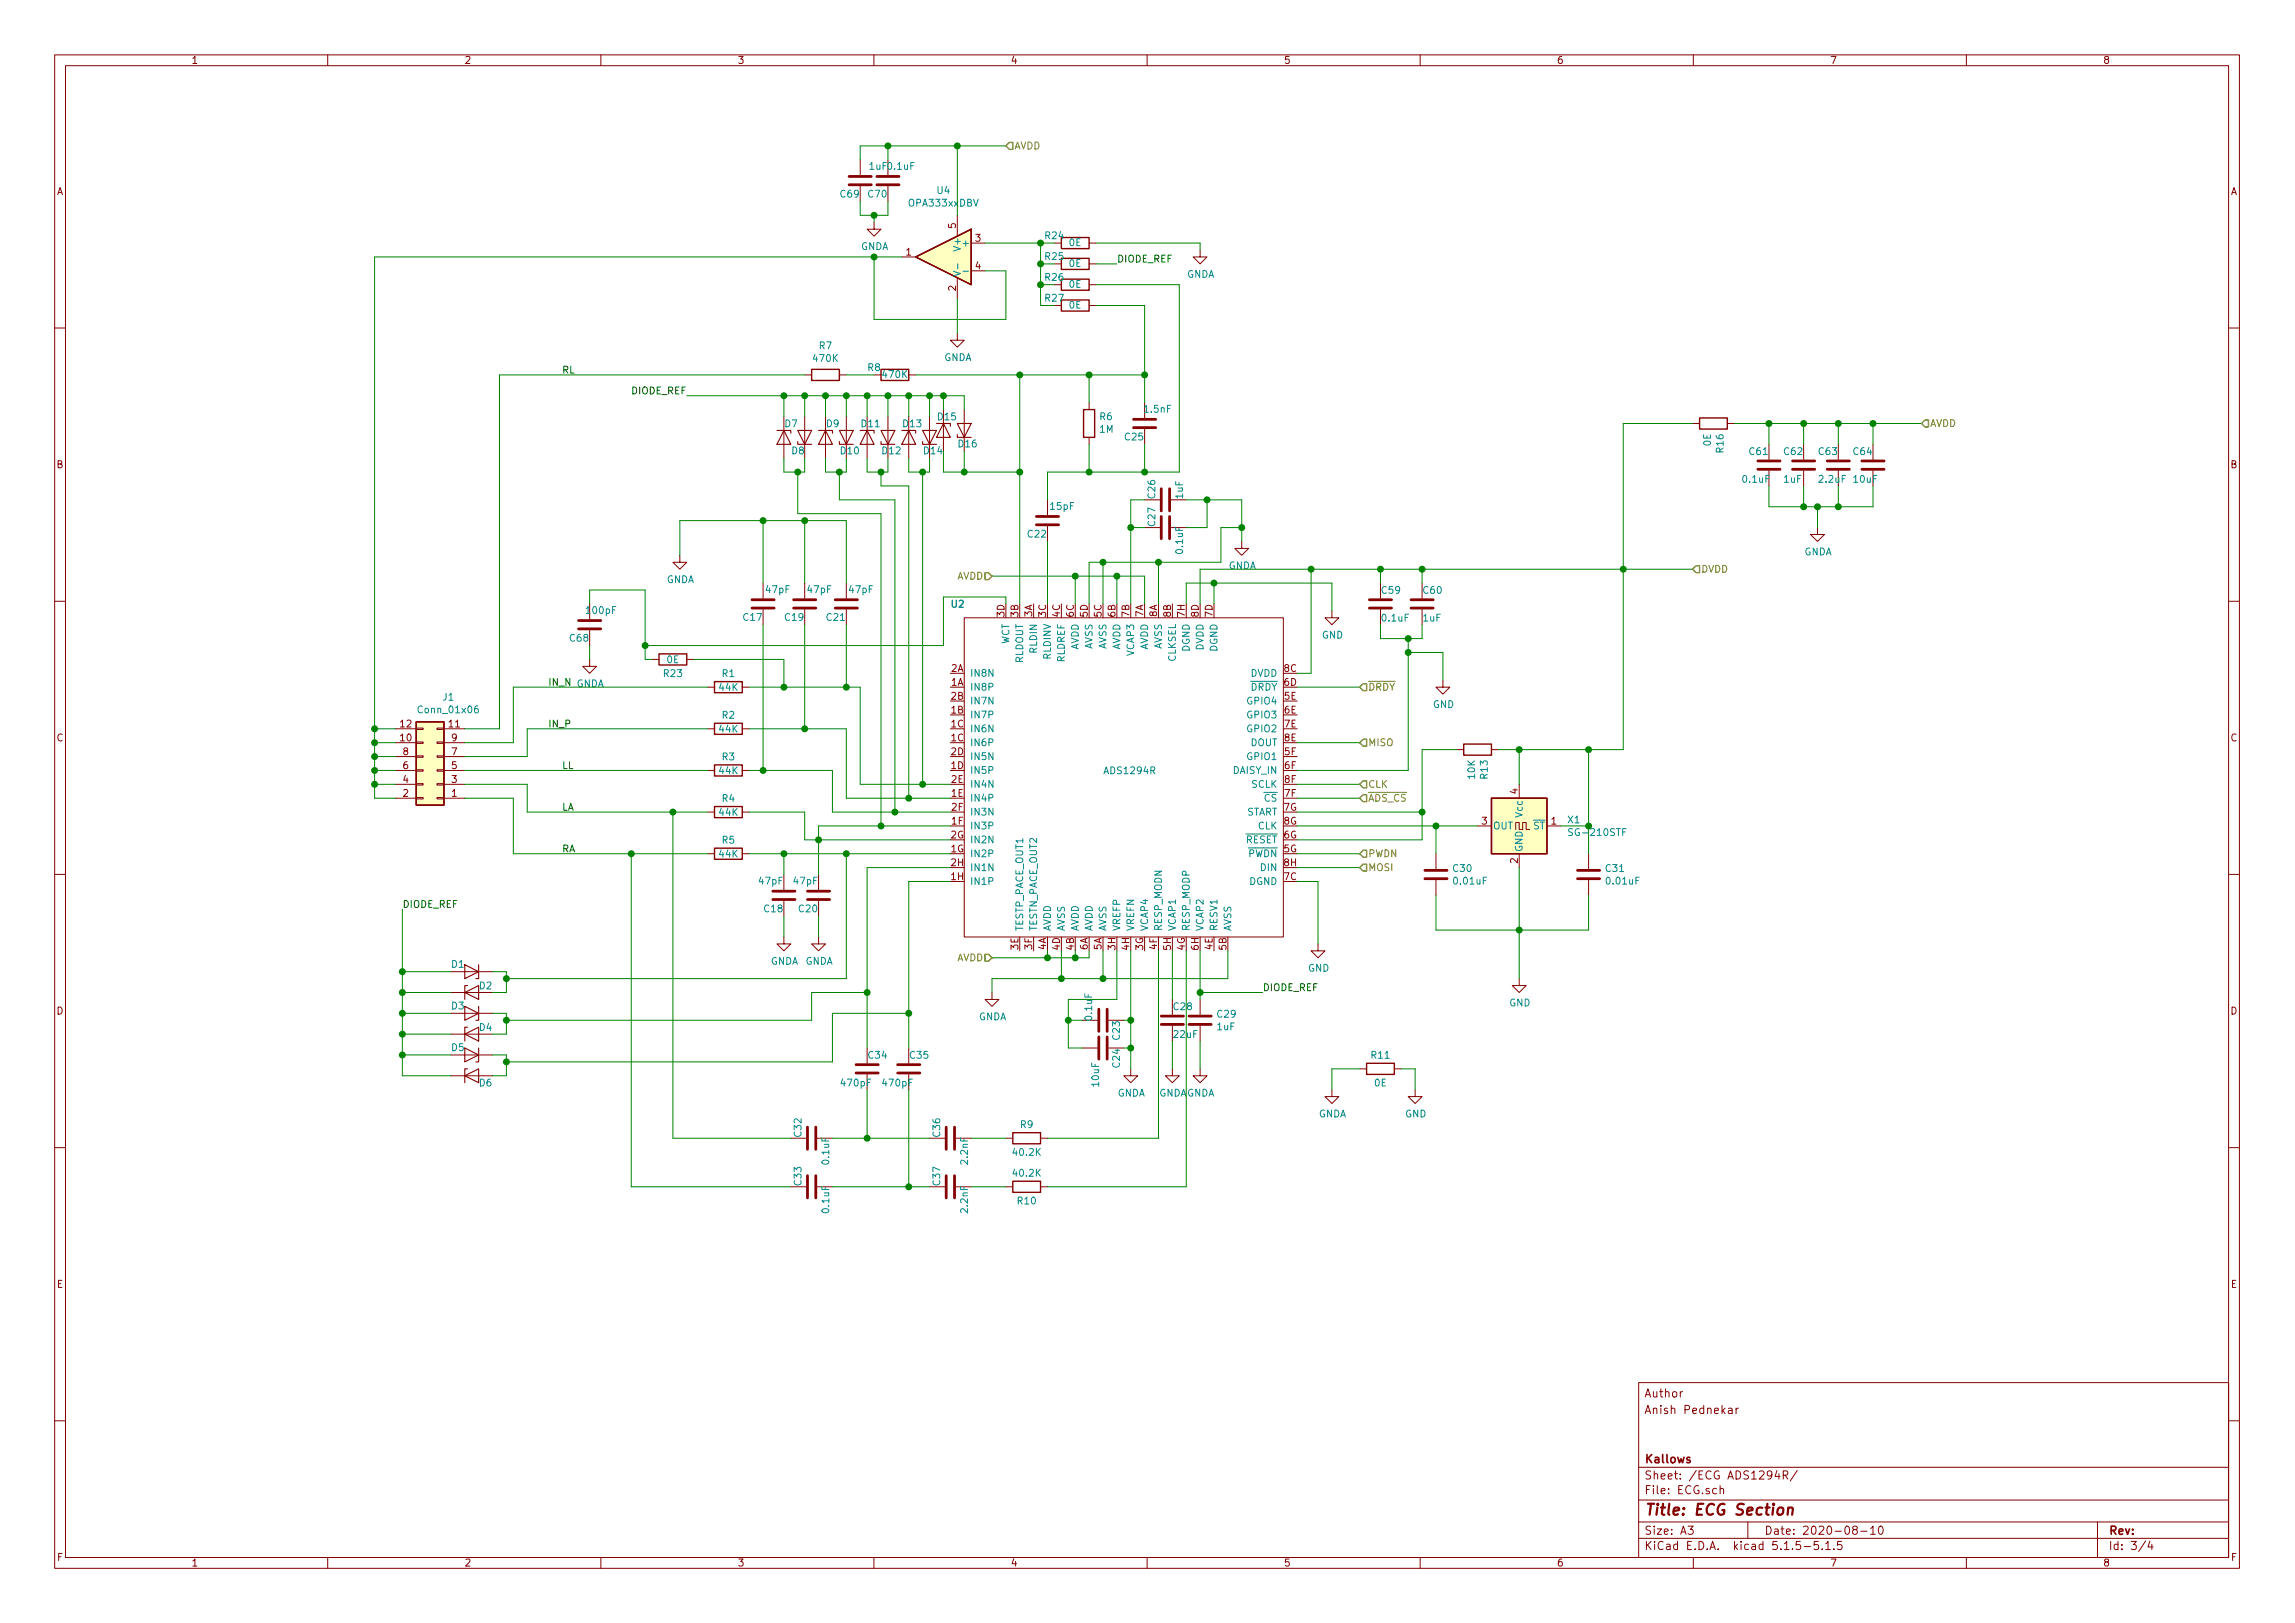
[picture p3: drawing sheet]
<svg xmlns="http://www.w3.org/2000/svg" width="420mm" height="297mm" viewBox="0 0 420 297" stroke-linecap="round" stroke-linejoin="round" font-family="sans-serif">
<defs><g id="words">
<text font-size="2.8" fill="#840000" x="301" y="277.3">Title: ECG Section</text>
<g font-size="2.1" fill="#840000">
<text x="301" y="255.8">Author</text>
<text x="301" y="258.8">Anish Pednekar</text>
<text x="301" y="267.8">Kallows</text>
<text x="301" y="273.5">File: ECG.sch</text>
<text x="301" y="270.8">Sheet: /ECG ADS1294R/</text>
<text x="301" y="280.9">Size: A3</text>
<text x="323" y="280.9">Date: 2020-08-10</text>
<text x="386" y="280.9">Rev:</text>
<text x="301" y="283.7">KiCad E.D.A. kicad 5.1.5-5.1.5</text>
<text x="386" y="283.7">Id: 3/4</text>
</g>
<g font-size="1.8" fill="#840000">
<text x="35" y="11.7">1</text>
<text x="85" y="11.7">2</text>
<text x="135" y="11.7">3</text>
<text x="185" y="11.7">4</text>
<text x="235" y="11.7">5</text>
<text x="285" y="11.7">6</text>
<text x="335" y="11.7">7</text>
<text x="385" y="11.7">8</text>
<text x="10.4" y="35.7">A</text>
<text x="408.4" y="35.7">A</text>
<text x="175" y="41.8" transform="rotate(-90 175 41.8)">5</text>
<text x="165.9" y="46.8">1</text>
<text x="178.6" y="44.2">3</text>
<text x="175" y="53.2" transform="rotate(-90 175 53.2)">2</text>
<text x="178.6" y="49.3">4</text>
<text x="10.4" y="85.7">B</text>
<text x="408.4" y="85.7">B</text>
<text x="183.9" y="112.9" transform="rotate(-90 183.9 112.9)">3D</text>
<text x="186.4" y="112.9" transform="rotate(-90 186.4 112.9)">3B</text>
<text x="189" y="112.9" transform="rotate(-90 189 112.9)">3A</text>
<text x="191.5" y="112.9" transform="rotate(-90 191.5 112.9)">3C</text>
<text x="194.1" y="112.9" transform="rotate(-90 194.1 112.9)">4C</text>
<text x="196.6" y="112.9" transform="rotate(-90 196.6 112.9)">6C</text>
<text x="199.1" y="112.9" transform="rotate(-90 199.1 112.9)">5D</text>
<text x="201.7" y="112.9" transform="rotate(-90 201.7 112.9)">5C</text>
<text x="204.2" y="112.9" transform="rotate(-90 204.2 112.9)">6B</text>
<text x="206.8" y="112.9" transform="rotate(-90 206.8 112.9)">7B</text>
<text x="209.3" y="112.9" transform="rotate(-90 209.3 112.9)">7A</text>
<text x="211.8" y="112.9" transform="rotate(-90 211.8 112.9)">8A</text>
<text x="214.4" y="112.9" transform="rotate(-90 214.4 112.9)">8B</text>
<text x="216.9" y="112.9" transform="rotate(-90 216.9 112.9)">7H</text>
<text x="219.5" y="112.9" transform="rotate(-90 219.5 112.9)">8D</text>
<text x="222" y="112.9" transform="rotate(-90 222 112.9)">7D</text>
<text x="174.1" y="125.5">1A</text>
<text x="174.1" y="123">2A</text>
<text x="235.1" y="125.5">6D</text>
<text x="235.1" y="123">8C</text>
<text x="174.1" y="130.6">1B</text>
<text x="174.1" y="128.1">2B</text>
<text x="235.2" y="128.1">5E</text>
<text x="235.2" y="130.6">6E</text>
<text x="10.4" y="135.7">C</text>
<text x="73.3" y="135.7">10</text>
<text x="73.3" y="133.1">12</text>
<text x="82.2" y="133.1">11</text>
<text x="82.7" y="135.7">9</text>
<text x="174.1" y="133.1">1C</text>
<text x="174.1" y="135.7">1C</text>
<text x="235.2" y="133.1">7E</text>
<text x="235.2" y="135.7">8E</text>
<text x="408.4" y="135.7">C</text>
<text x="73.8" y="143.3">4</text>
<text x="73.8" y="140.8">6</text>
<text x="73.8" y="138.2">8</text>
<text x="82.7" y="143.3">3</text>
<text x="82.7" y="140.8">5</text>
<text x="82.7" y="138.2">7</text>
<text x="174.1" y="140.8">1D</text>
<text x="174.1" y="138.2">2D</text>
<text x="174.2" y="143.3">2E</text>
<text x="235.2" y="138.2">5F</text>
<text x="235.2" y="140.8">6F</text>
<text x="235.2" y="143.3">8F</text>
<text x="73.8" y="145.8">2</text>
<text x="82.7" y="145.8">1</text>
<text x="174.2" y="145.8">1E</text>
<text x="174.2" y="148.4">2F</text>
<text x="235.1" y="148.4">7G</text>
<text x="235.2" y="145.8">7F</text>
<text x="277.9" y="145.3" transform="rotate(-90 277.9 145.3)">4</text>
<text x="174.1" y="156">1G</text>
<text x="174.1" y="153.5">2G</text>
<text x="174.2" y="150.9">1F</text>
<text x="235.1" y="156">5G</text>
<text x="235.1" y="153.5">6G</text>
<text x="235.1" y="150.9">8G</text>
<text x="271.3" y="150.9">3</text>
<text x="284" y="150.9">1</text>
<text x="174.1" y="161.1">1H</text>
<text x="174.1" y="158.5">2H</text>
<text x="235.1" y="161.1">7C</text>
<text x="235.1" y="158.5">8H</text>
<text x="277.9" y="158" transform="rotate(-90 277.9 158)">2</text>
<text x="186.4" y="173.8" transform="rotate(-90 186.4 173.8)">3E</text>
<text x="189" y="173.8" transform="rotate(-90 189 173.8)">3F</text>
<text x="191.5" y="173.9" transform="rotate(-90 191.5 173.9)">4A</text>
<text x="194.1" y="173.9" transform="rotate(-90 194.1 173.9)">4D</text>
<text x="196.6" y="173.9" transform="rotate(-90 196.6 173.9)">4B</text>
<text x="199.1" y="173.9" transform="rotate(-90 199.1 173.9)">6A</text>
<text x="201.7" y="173.9" transform="rotate(-90 201.7 173.9)">5A</text>
<text x="204.2" y="173.9" transform="rotate(-90 204.2 173.9)">3H</text>
<text x="206.8" y="173.9" transform="rotate(-90 206.8 173.9)">4H</text>
<text x="209.3" y="173.9" transform="rotate(-90 209.3 173.9)">3G</text>
<text x="211.8" y="173.8" transform="rotate(-90 211.8 173.8)">4F</text>
<text x="214.4" y="173.9" transform="rotate(-90 214.4 173.9)">5H</text>
<text x="216.9" y="173.9" transform="rotate(-90 216.9 173.9)">4G</text>
<text x="219.5" y="173.9" transform="rotate(-90 219.5 173.9)">6H</text>
<text x="222" y="173.8" transform="rotate(-90 222 173.8)">4E</text>
<text x="224.5" y="173.9" transform="rotate(-90 224.5 173.9)">5B</text>
<text x="10.4" y="185.7">D</text>
<text x="408.4" y="185.7">D</text>
<text x="10.4" y="235.7">E</text>
<text x="408.4" y="235.7">E</text>
<text x="10.5" y="285.7">F</text>
<text x="35" y="286.7">1</text>
<text x="85" y="286.7">2</text>
<text x="135" y="286.7">3</text>
<text x="185" y="286.7">4</text>
<text x="235" y="286.7">5</text>
<text x="285" y="286.7">6</text>
<text x="335" y="286.7">7</text>
<text x="385" y="286.7">8</text>
<text x="408.5" y="285.7">F</text>
</g>
<g font-size="1.8" fill="#848400">
<text x="185.7" y="27.3">AVDD</text>
<text x="353.3" y="78.1">AVDD</text>
<text x="175.1" y="106.1">AVDD</text>
<text x="311.4" y="104.8">DVDD</text>
<text x="250.4" y="126.4">DRDY</text>
<text x="250.4" y="136.6">MISO</text>
<text x="250.4" y="144.2">CLK</text>
<text x="250.4" y="146.7">ADS_CS</text>
<text x="250.4" y="156.9">PWDN</text>
<text x="250.4" y="159.4">MOSI</text>
<text x="175.1" y="175.9">AVDD</text>
</g>
<g font-size="1.8" fill="#008484">
<text x="159.2" y="31.1">1uF</text>
<text x="162.6" y="31.1">0.1uF</text>
<text x="171.6" y="35.5">U4</text>
<text x="153.9" y="36.2">C69</text>
<text x="159" y="36.2">C70</text>
<text x="166.5" y="37.8">OPA333xxDBV</text>
<text x="157.6" y="45.8">GNDA</text>
<text x="175.9" y="45.6" transform="rotate(-90 175.9 45.6)">V+</text>
<text x="176.6" y="45.1">+</text>
<text x="191.4" y="47.6">R25</text>
<text x="191.4" y="43.8">R24</text>
<text x="195.8" y="45">0E</text>
<text x="191.4" y="51.4">R26</text>
<text x="195.8" y="48.9">0E</text>
<text x="195.8" y="52.7">0E</text>
<text x="217.2" y="50.8">GNDA</text>
<text x="191.4" y="55.2">R27</text>
<text x="195.8" y="56.5">0E</text>
<text x="150" y="63.9">R7</text>
<text x="149" y="66.2">470K</text>
<text x="158.9" y="67.9">R8</text>
<text x="161.7" y="69.2">470K</text>
<text x="172.8" y="66.1">GNDA</text>
<text x="171.7" y="76.9">D15</text>
<text x="201.4" y="76.9">R6</text>
<text x="209.6" y="75.5">1.5nF</text>
<text x="143.7" y="78.2">D7</text>
<text x="145" y="83.1">D8</text>
<text x="151.3" y="78.2">D9</text>
<text x="153.9" y="83.1">D10</text>
<text x="157.8" y="78.2">D11</text>
<text x="161.6" y="83.1">D12</text>
<text x="165.4" y="78.2">D13</text>
<text x="169.2" y="83.1">D14</text>
<text x="175.5" y="81.9">D16</text>
<text x="201.3" y="79.2">1M</text>
<text x="206" y="80.6">C25</text>
<text x="313.2" y="81.6" transform="rotate(-90 313.2 81.6)">0E</text>
<text x="315.5" y="82.8" transform="rotate(-90 315.5 82.8)">R16</text>
<text x="320.3" y="83.3">C61</text>
<text x="326.7" y="83.3">C62</text>
<text x="333" y="83.3">C63</text>
<text x="339.4" y="83.3">C64</text>
<text x="319.2" y="88.4">0.1uF</text>
<text x="326.6" y="88.4">1uF</text>
<text x="333.1" y="88.4">2.2uF</text>
<text x="339.4" y="88.4">10uF</text>
<text x="192.4" y="93.3">15pF</text>
<text x="211.5" y="91.2" transform="rotate(-90 211.5 91.2)">C26</text>
<text x="216.6" y="91.2" transform="rotate(-90 216.6 91.2)">1uF</text>
<text x="188.2" y="98.4">C22</text>
<text x="211.5" y="96.3" transform="rotate(-90 211.5 96.3)">C27</text>
<text x="216.6" y="101.2" transform="rotate(-90 216.6 101.2)">0.1uF</text>
<text x="330.3" y="101.6">GNDA</text>
<text x="122" y="106.7">GNDA</text>
<text x="224.9" y="104.2">GNDA</text>
<text x="107.5" y="112.4">100pF</text>
<text x="136.1" y="113.6">C17</text>
<text x="140.3" y="108.5">47pF</text>
<text x="143.8" y="113.6">C19</text>
<text x="147.9" y="108.5">47pF</text>
<text x="151.4" y="113.6">C21</text>
<text x="155.5" y="108.5">47pF</text>
<text x="174.2" y="111.2">U2</text>
<text x="253" y="108.7">C59</text>
<text x="253.1" y="113.8">0.1uF</text>
<text x="260.6" y="113.8">1uF</text>
<text x="260.6" y="108.7">C60</text>
<text x="104.4" y="117.4">C68</text>
<text x="184.8" y="118.1" transform="rotate(-90 184.8 118.1)">WCT</text>
<text x="189.9" y="119.5" transform="rotate(-90 189.9 119.5)">RLDIN</text>
<text x="197.5" y="119.1" transform="rotate(-90 197.5 119.1)">AVDD</text>
<text x="200" y="118.9" transform="rotate(-90 200 118.9)">AVSS</text>
<text x="202.6" y="118.9" transform="rotate(-90 202.6 118.9)">AVSS</text>
<text x="205.1" y="119.1" transform="rotate(-90 205.1 119.1)">AVDD</text>
<text x="207.6" y="120" transform="rotate(-90 207.6 120)">VCAP3</text>
<text x="210.2" y="119.1" transform="rotate(-90 210.2 119.1)">AVDD</text>
<text x="212.7" y="118.9" transform="rotate(-90 212.7 118.9)">AVSS</text>
<text x="217.8" y="119.3" transform="rotate(-90 217.8 119.3)">DGND</text>
<text x="220.3" y="119.1" transform="rotate(-90 220.3 119.1)">DVDD</text>
<text x="222.9" y="119.3" transform="rotate(-90 222.9 119.3)">DGND</text>
<text x="242" y="116.9">GND</text>
<text x="121.6" y="123.9">R23</text>
<text x="122.1" y="121.4">0E</text>
<text x="132.2" y="123.9">R1</text>
<text x="177.5" y="123.9">IN8N</text>
<text x="187.3" y="121.4" transform="rotate(-90 187.3 121.4)">RLDOUT</text>
<text x="192.4" y="120.7" transform="rotate(-90 192.4 120.7)">RLDINV</text>
<text x="194.9" y="121.2" transform="rotate(-90 194.9 121.2)">RLDREF</text>
<text x="215.3" y="121.2" transform="rotate(-90 215.3 121.2)">CLKSEL</text>
<text x="228.9" y="123.9">DVDD</text>
<text x="76.9" y="130.5">Conn_01x06</text>
<text x="81.1" y="128.2">J1</text>
<text x="131.7" y="126.5">44K</text>
<text x="132.2" y="131.5">R2</text>
<text x="177.5" y="126.4">IN8P</text>
<text x="177.5" y="131.5">IN7P</text>
<text x="177.5" y="128.9">IN7N</text>
<text x="228.5" y="128.9">GPIO4</text>
<text x="228.5" y="131.5">GPIO3</text>
<text x="228.9" y="126.4">DRDY</text>
<text x="262.3" y="129.6">GND</text>
<text x="131.7" y="134.1">44K</text>
<text x="177.5" y="134">IN6N</text>
<text x="177.5" y="136.6">IN6P</text>
<text x="228.5" y="134">GPIO2</text>
<text x="228.9" y="136.6">DOUT</text>
<text x="131.7" y="141.7">44K</text>
<text x="132.2" y="139.2">R3</text>
<text x="177.5" y="141.6">IN5P</text>
<text x="177.5" y="139.1">IN5N</text>
<text x="202.4" y="141.7">ADS1294R</text>
<text x="225.8" y="141.6">DAISY_IN</text>
<text x="228.5" y="139.1">GPIO1</text>
<text x="270.1" y="142.5" transform="rotate(-90 270.1 142.5)">10K</text>
<text x="272.4" y="142.5" transform="rotate(-90 272.4 142.5)">R13</text>
<text x="131.7" y="149.3">44K</text>
<text x="132.2" y="146.8">R4</text>
<text x="177.5" y="146.7">IN4P</text>
<text x="177.5" y="144.2">IN4N</text>
<text x="177.5" y="149.3">IN3N</text>
<text x="228" y="149.3">START</text>
<text x="229.1" y="144.2">SCLK</text>
<text x="231.5" y="146.7">CS</text>
<text x="278.8" y="149.5" transform="rotate(-90 278.8 149.5)">Vcc</text>
<text x="132.2" y="154.4">R5</text>
<text x="177.5" y="151.8">IN3P</text>
<text x="177.5" y="154.3">IN2N</text>
<text x="228" y="154.3">RESET</text>
<text x="230.3" y="151.8">CLK</text>
<text x="273.3" y="151.8">OUT</text>
<text x="278.8" y="156" transform="rotate(-90 278.8 156)">GND</text>
<text x="280.7" y="151.8">ST</text>
<text x="287.1" y="150.7">X1</text>
<text x="287.7" y="153">SG-210STF</text>
<text x="131.7" y="156.9">44K</text>
<text x="139" y="161.9">47pF</text>
<text x="145.4" y="161.9">47pF</text>
<text x="177.5" y="156.9">IN2P</text>
<text x="177.5" y="162">IN1P</text>
<text x="177.5" y="159.4">IN1N</text>
<text x="228.5" y="156.9">PWDN</text>
<text x="228.7" y="162">DGND</text>
<text x="230.9" y="159.4">DIN</text>
<text x="266.1" y="159.6">C30</text>
<text x="266.3" y="161.9">0.01uF</text>
<text x="294" y="159.6">C31</text>
<text x="294.3" y="161.9">0.01uF</text>
<text x="140" y="167">C18</text>
<text x="146.3" y="167">C20</text>
<text x="187.3" y="170.5" transform="rotate(-90 187.3 170.5)">TESTP_PACE_OUT1</text>
<text x="189.9" y="170.5" transform="rotate(-90 189.9 170.5)">TESTN_PACE_OUT2</text>
<text x="192.4" y="170.5" transform="rotate(-90 192.4 170.5)">AVDD</text>
<text x="194.9" y="170.5" transform="rotate(-90 194.9 170.5)">AVSS</text>
<text x="197.5" y="170.5" transform="rotate(-90 197.5 170.5)">AVDD</text>
<text x="200" y="170.5" transform="rotate(-90 200 170.5)">AVDD</text>
<text x="202.6" y="170.5" transform="rotate(-90 202.6 170.5)">AVSS</text>
<text x="205.1" y="170.5" transform="rotate(-90 205.1 170.5)">VREFP</text>
<text x="207.6" y="170.5" transform="rotate(-90 207.6 170.5)">VREFN</text>
<text x="210.2" y="170.5" transform="rotate(-90 210.2 170.5)">VCAP4</text>
<text x="212.7" y="170.5" transform="rotate(-90 212.7 170.5)">RESP_MODN</text>
<text x="215.3" y="170.5" transform="rotate(-90 215.3 170.5)">VCAP1</text>
<text x="217.8" y="170.5" transform="rotate(-90 217.8 170.5)">RESP_MODP</text>
<text x="220.3" y="170.5" transform="rotate(-90 220.3 170.5)">VCAP2</text>
<text x="222.9" y="170.5" transform="rotate(-90 222.9 170.5)">RESV1</text>
<text x="225.4" y="170.5" transform="rotate(-90 225.4 170.5)">AVSS</text>
<text x="82.7" y="177.1">D1</text>
<text x="141" y="176.6">GNDA</text>
<text x="147.4" y="176.6">GNDA</text>
<text x="239.5" y="177.8">GND</text>
<text x="82.7" y="184.7">D3</text>
<text x="87.8" y="181.1">D2</text>
<text x="214.9" y="184.9">C28</text>
<text x="276.3" y="184.2">GND</text>
<text x="87.8" y="188.7">D4</text>
<text x="179.1" y="186.7">GNDA</text>
<text x="199.9" y="186.7" transform="rotate(-90 199.9 186.7)">0.1uF</text>
<text x="205" y="190.3" transform="rotate(-90 205 190.3)">C23</text>
<text x="215" y="190">22uF</text>
<text x="222.9" y="188.6">1uF</text>
<text x="222.9" y="186.2">C29</text>
<text x="82.7" y="192.4">D5</text>
<text x="159" y="193.8">C34</text>
<text x="166.6" y="193.8">C35</text>
<text x="205" y="195.3" transform="rotate(-90 205 195.3)">C24</text>
<text x="251.1" y="193.8">R11</text>
<text x="87.8" y="198.8">D6</text>
<text x="154.1" y="198.8">470pF</text>
<text x="161.7" y="198.8">470pF</text>
<text x="201.2" y="198.8" transform="rotate(-90 201.2 198.8)">10uF</text>
<text x="204.5" y="200.7">GNDA</text>
<text x="212.2" y="200.7">GNDA</text>
<text x="217.2" y="200.7">GNDA</text>
<text x="251.7" y="198.8">0E</text>
<text x="146.7" y="208" transform="rotate(-90 146.7 208)">C32</text>
<text x="172.1" y="208" transform="rotate(-90 172.1 208)">C36</text>
<text x="186.8" y="206.5">R9</text>
<text x="241.4" y="204.5">GNDA</text>
<text x="257.3" y="204.5">GND</text>
<text x="151.8" y="213" transform="rotate(-90 151.8 213)">0.1uF</text>
<text x="177.2" y="213" transform="rotate(-90 177.2 213)">2.2nF</text>
<text x="185.6" y="211.5">40.2K</text>
<text x="185.6" y="215.4">40.2K</text>
<text x="146.7" y="216.9" transform="rotate(-90 146.7 216.9)">C33</text>
<text x="151.8" y="221.9" transform="rotate(-90 151.8 221.9)">0.1uF</text>
<text x="172.1" y="216.9" transform="rotate(-90 172.1 216.9)">C37</text>
<text x="177.2" y="221.9" transform="rotate(-90 177.2 221.9)">2.2nF</text>
<text x="186.3" y="220.4">R10</text>
</g>
<g font-size="1.8" fill="#004800">
<text x="204.5" y="48">DIODE_REF</text>
<text x="102.9" y="68.4">RL</text>
<text x="115.6" y="72.2">DIODE_REF</text>
<text x="100.3" y="125.5">IN_N GNDA</text>
<text x="100.3" y="133.1">IN_P</text>
<text x="102.9" y="140.8">LL</text>
<text x="102.9" y="148.4">LA</text>
<text x="102.9" y="156">RA</text>
<text x="73.7" y="166.2">DIODE_REF</text>
<text x="231.1" y="181.4">DIODE_REF</text>
</g>
</g></defs>
<g fill="none" stroke="#840000" stroke-width=".18">
<path d="M10 10h400v277h-400zM12 12h396v273.1h-396zM60 10v2M110 10v2M160 10v2M210 10v2M260 10v2M310 10v2M360 10v2M157.5 29.2v2.8M157.5 34.1v2.8M162.6 29.2v2.8"/>
<path d="M162.6 34.1v2.8M175.3 39.4v3.8M160 40.7v1.2h1.3l-1.3 1.3-1.3-1.3h1.3M165.1 47h2.5M175.3 50.8v3.8M177.8 44.5h2.5M177.8 49.6h2.5M193 44.5h1.3M193 48.3h1.3M193 52.1h1.3M193 55.9h1.3M199.4 44.5h1.3"/>
<path d="M199.4 48.3h1.3M199.4 52.1h1.3M199.4 55.9h1.3M219.7 45.8v1.2h1.3l-1.3 1.3-1.3-1.3h1.3M10 60h2M143.5 76.2v7.7M147.3 76.2v7.7M147.3 68.6h1.3M151.1 76.2v7.7M153.7 68.6h1.2M154.9 76.2v7.7M158.7 76.2v7.7"/>
<path d="M160 68.6h1.3M162.6 76.2v7.7M166.4 68.6h1.2M166.4 76.2v7.7M170.2 76.2v7.7M172.7 75v7.6M175.3 61v1.3h1.2l-1.2 1.2-1.3-1.2h1.3M176.5 75v7.6M199.4 73.7v1.3M209.5 73.7v2.8M209.5 78.5v2.8M309.9 77.5h1.2"/>
<path d="M316.2 77.5h1.3M408 60h2M191.8 91.5v2.8M191.8 96.3v2.8M199.4 80v1.3M209.5 91.5h2.8M209.5 96.6h2.8M214.4 91.5h2.8M214.4 96.6h2.8M227.3 99.1v1.3h1.3l-1.3 1.2-1.2-1.2h1.2M323.8 81.3v2.8M323.8 86.1v2.8"/>
<path d="M330.2 81.3v2.8M330.2 86.1v2.8M332.7 96.6v1.2h1.3l-1.3 1.3-1.2-1.3h1.2M336.5 81.3v2.8M336.5 86.1v2.8M342.9 81.3v2.8M342.9 86.1v2.8M10 110h2M107.9 115.4v2.7M124.5 101.6v1.3h1.2l-1.2 1.3-1.3-1.3h1.3M139.7 106.7v2.8M139.7 111.5v2.8"/>
<path d="M147.3 106.7v2.8M147.3 111.5v2.8M154.9 106.7v2.8M154.9 111.5v2.8M176.5 113.1h58.4v58.4h-58.4zM243.8 111.8v1.3h1.3l-1.3 1.2-1.2-1.2h1.2M252.7 106.7v2.8M252.7 111.5v2.8M260.3 106.7v2.8M260.3 111.5v2.8M408 110h2M72.4 133.4h3.8"/>
<path d="M72.4 135.9h3.8M72.4 138.5h3.8M76.2 135.8h1.3v.3h-1.3zM76.2 133.3h1.3v.2h-1.3zM76.2 138.3h1.3v.3h-1.3zM80 135.8h1.3v.3h-1.3zM80 133.3h1.3v.2h-1.3zM80 138.3h1.3v.3h-1.3zM81.3 133.4h3.8M81.3 135.9h3.8M81.3 138.5h3.8M107.9 120.7v1.3h1.3l-1.3 1.2-1.2-1.2h1.2"/>
<path d="M119.4 120.7h1.2M125.7 120.7h1.3M129.5 125.8h1.3M129.5 133.4h1.3M135.9 125.8h1.3M135.9 133.4h1.3M264.2 124.5v1.3h1.2l-1.2 1.2-1.3-1.2h1.3M266.7 137.2h1.3M273 137.2h1.3M72.4 141h3.8M72.4 146.1h3.8M72.4 143.5h3.8"/>
<path d="M76.2 143.4h1.3v.3h-1.3zM76.2 146h1.3v.2h-1.3zM76.2 140.9h1.3v.2h-1.3zM80 143.4h1.3v.3h-1.3zM80 146h1.3v.2h-1.3zM80 140.9h1.3v.2h-1.3zM81.3 141h3.8M81.3 146.1h3.8M81.3 143.5h3.8M129.5 141h1.3M129.5 148.6h1.3M129.5 156.2h1.3"/>
<path d="M135.9 141h1.3M135.9 148.6h1.3M135.9 156.2h1.3M262.9 156.2v2.8M270.5 151.2h2.5M277.5 151.8v-1.3h.6v1.3h.7v-1.3h.6v1.3h.6M278.1 143.5v2.6M278.1 156.2v2.6M283.2 151.2h2.5M290.8 156.2v2.8M10 160h2M82.5 177.8h7.7"/>
<path d="M143.5 171.5v1.3h1.3l-1.3 1.2-1.3-1.2h1.3M143.5 164.9v2.8M149.9 171.5v1.3h1.2l-1.2 1.2-1.3-1.2h1.3M149.9 164.9v2.8M241.3 172.8v1.2h1.3l-1.3 1.3-1.3-1.3h1.3M262.9 161.1v2.8M278.1 179.1v1.3h1.3l-1.3 1.2-1.2-1.2h1.2M290.8 161.1v2.8M408 160h2M82.5 189.3h5.1M82.5 185.5h7.7M82.5 196.9h7.7"/>
<path d="M82.5 193.1h7.7M82.5 181.6h5.1M158.7 191.8v2.8M158.7 196.6v2.8M166.4 191.8v2.8M166.4 196.6v2.8M181.6 181.6v1.3h1.3l-1.3 1.3-1.3-1.3h1.3M198.1 191.8h2.8M198.1 186.7h2.8M202.9 191.8h2.8M202.9 186.7h2.8M207 195.6v1.3h1.3l-1.3 1.3-1.3-1.3h1.3"/>
<path d="M214.6 195.6v1.3h1.3l-1.3 1.3-1.2-1.3h1.2M214.6 182.9v2.8M214.6 187.7v2.8M219.7 195.6v1.3h1.3l-1.3 1.3-1.3-1.3h1.3M219.7 182.9v2.8M219.7 187.7v2.8M243.8 199.4v1.3h1.3l-1.3 1.3-1.2-1.3h1.2M248.9 195.6h1.3M255.3 195.6h1.2M259.1 199.4v1.3h1.2l-1.2 1.3-1.3-1.3h1.3M10 210h2M144.8 208.3h2.8"/>
<path d="M144.8 217.2h2.8M149.6 208.3h2.8M149.6 217.2h2.8M170.2 208.3h2.8M170.2 217.2h2.8M175 208.3h2.8M175 217.2h2.8M184.1 208.3h1.3M184.1 217.2h1.3M190.5 208.3h1.3M190.5 217.2h1.3M408 210h2"/>
<path d="M300 253h108v32.1h-108zM308.1 254.7l-.5 .3M316.5 257.8h.5l.1 .9M317.1 258.1l-.5 .1-.2 .2 .1 .2 .1 .1 .5-.1M317.8 257.7v1M318.3 257.7l-.3 .1-.2 .2M10 260h2M300 278.5h108M300 274.5h108M300 268.5h108M309 279.3h1l-.5 .6 .4 .1v.7l-.2 .1-.7-.1M314.9 272.5h.1a.37 .37 0 0 1 .5 .1v.8"/>
<path d="M314.9 271.9v1.5M320 278.5v3M325.3 269.1l-.3 1.1h.9M325.7 269.7v1M326.5 270l.7-.1 .1-.2v-.3l-.3-.2h-.5v1.5M326.8 270l.5 .7M329 269.1l-1.3 2M339.5 279.9l-.3-.2v-.2l.3-.2 .4 .1 .1 .2-.1 .3h-.4l-.3 .3v.5l.3 .1 .4-.1 .1-.2v-.3l-.2-.3M342.5 279.7l.4-.4v1.5M344.1 279.4l.1-.1a.8 .8 0 0 1 .6 .8 .8 .8 0 0 1-.6 .7 1 1 0 0 1-.1-1.4zM384 278.5v6.6M408 260h2"/>
<path d="M60 285.1v1.9M110 285.1v1.9M160 285.1v1.9M210 285.1v1.9M260 285.1v1.9M300 281.5h108M310 285.1v1.9M330.3 283h1.1M332.9 282.1h-.7l-.1 .7 .2-.1h.5l.1 .3v.5l-.2 .1-.6-.1M333.6 283.5v.1M334.2 282.5l.5-.4v1.5M334.2 283.6h.9"/>
<path d="M335.7 283.5v.1M337.2 282.1h-.8v.7l.2-.1h.5l.1 .3v.5l-.2 .1-.6-.1M340.7 280.2h1.1M342.5 280.8h.8M360 285.1v1.9M392.8 282l-1.3 2M393.6 282l-.4 1.1h1M394 282.6v1"/>
</g>
<path d="M325.6 276.1a.51 .51 0 0 1 .5-.2 .51 .51 0 0 1 .4 .4l-.1 .5a.56 .56 0 0 1-.5 .4 .56 .56 0 0 1-.5-.4zM327.4 276.1a.52 .52 0 0 1 .8 .1l-.1 1M327.4 275.9l-.1 1.3" fill="none" stroke="#840000" stroke-width=".41"/>
<g fill="none" stroke="#840000" stroke-width=".51">
<path d="M155.4 32.3h4.1M155.4 33.8h4.1M160.5 32.3h4.1M160.5 33.8h4.1M207.5 76.7h4.1M207.5 78.3h4.1M189.7 94.5h4.1M189.7 96h4.1M212.6 89.4v4.1M212.6 94.5v4.1M214.1 89.4v4.1M214.1 94.5v4.1"/>
<path d="M321.8 85.9h4.1M321.8 84.4h4.1M328.2 85.9h4M328.2 84.4h4M334.5 85.9h4.1M334.5 84.4h4.1M340.9 85.9h4M340.9 84.4h4M105.9 113.6h4.1M105.9 115.1h4.1M137.7 109.8h4M137.7 111.3h4"/>
<path d="M145.3 109.8h4.1M145.3 111.3h4.1M152.9 109.8h4.1M152.9 111.3h4.1M250.7 109.8h4.1M250.7 111.3h4.1M258.3 109.8h4.1M258.3 111.3h4.1M260.9 159.3h4M288.8 159.3h4.1M141.5 163.1h4M141.5 164.6h4"/>
<path d="M147.8 163.1h4.1M147.8 164.6h4.1M260.9 160.8h4M288.8 160.8h4.1M156.7 196.4h4.1M156.7 194.9h4.1M164.3 196.4h4.1M164.3 194.9h4.1M201.2 184.7v4.1M201.2 189.8v4M202.7 184.7v4.1M202.7 189.8v4"/>
<path d="M212.6 187.5h4.1M212.6 186h4.1M217.7 187.5h4M217.7 186h4M147.8 206.3v4M147.8 215.2v4M149.4 206.3v4M149.4 215.2v4M173.2 206.3v4M173.2 215.2v4M174.8 206.3v4M174.8 215.2v4"/>
</g>
<g fill="none" stroke="#840000" stroke-width=".25">
<path d="M167.6 47l10.2-5.1v10.2zM194.3 47.3h5.1v2h-5.1zM194.3 51.1h5.1v2h-5.1zM194.3 54.9h5.1v2h-5.1zM194.3 43.5h5.1v2h-5.1zM148.6 67.6h5.1v2h-5.1zM161.3 67.6h5.1v2h-5.1zM198.4 75h2v5h-2zM311.1 76.5h5.1v2h-5.1zM120.6 119.7h5.1v2h-5.1zM76.2 132.1h5.1v15.3h-5.1zM130.8 124.8h5.1v2h-5.1z"/>
<path d="M130.8 132.4h5.1v2h-5.1zM130.8 140h5.1v2h-5.1zM268 136.2h5v2h-5zM130.8 147.6h5.1v2h-5.1zM130.8 155.2h5.1v2.1h-5.1zM273 146.1h10.2v10.1h-10.2zM250.2 194.6h5.1v2h-5.1zM185.4 207.3h5.1v2h-5.1zM185.4 216.2h5.1v2h-5.1z"/>
</g>
<g fill="#ffffc2" stroke="#ffffc2" stroke-width=".18">
<path d="M167.6 47l10.2-5.1v10.2z"/>
<path d="M273 146.1h10.2v10.1h-10.2z"/>
<path d="M76.2 132.1h5.1v15.3h-5.1z"/>
</g>
<path d="M174.5 49.6l1.3 .5-1.3 .4M175.3 48.3v.9M176.3 49.6h1M87.5 129.2l-.4 .1a.87 .87 0 0 0 0 1.2l.4-.2v-.5l-.4-.1-.2 .2M297.7 151.6h-.6v1.3" fill="none" stroke="#008484" stroke-width=".18"/>
<g fill="none" stroke="#840000" stroke-width=".2">
<path d="M142.2 78.8h2.6v.5M143.5 78.8l1.3 2.5h-2.6zM146 78.8h2.6l-1.3 2.5zM149.9 78.8h2.5v.5M151.1 78.8l1.3 2.5h-2.5zM153.7 78.8h2.5l-1.3 2.5zM157.5 78.8h2.5v.5M158.7 78.8l1.3 2.5h-2.5zM161.3 78.8h2.5l-1.2 2.5zM165.1 78.8h2.5v.5M166.4 78.8l1.2 2.5h-2.5zM168.9 78.8h2.5l-1.2 2.5z"/>
<path d="M171.4 77.5h2.6v.5M172.7 77.5l1.3 2.5h-2.6zM175.3 79.5v.5h2.5M175.3 77.5h2.5l-1.3 2.5zM146 80.8v.5h2.6M153.7 80.8v.5h2.5M161.3 80.8v.5h2.5M168.9 80.8v.5h2.5M85.1 176.6l2.5 1.2-2.5 1.3zM87.6 176.6v2.5h-.5M85.1 189.3l2.5-1.3v2.5zM85.1 184.2l2.5 1.3-2.5 1.2z"/>
<path d="M85.1 196.9l2.5-1.3v2.6zM85.1 191.8l2.5 1.3-2.5 1.2zM85.1 181.6l2.5-1.2v2.5zM85.6 188h-.5v2.5M85.6 195.6h-.5v2.6M85.6 180.4h-.5v2.5M87.6 184.2v2.5h-.5M87.6 191.8v2.5h-.5"/>
</g>
<g fill="none" stroke="#008400" stroke-width=".18">
<path d="M157.5 36.9v2.5h5.1v-2.5M160 39.4v1.3M162.6 26.7v2.5M175.3 26.7v12.7M184.1 26.7h-26.6v2.5M160 47v11.5h24.1v-8.9h-3.8M165.1 47h-96.5v99.1h3.8M175.3 54.6v6.4M180.3 44.5h12.7M190.5 44.5v11.4h2.5M190.5 48.3h2.5M190.5 52.1h2.5"/>
<path d="M200.7 52.1h15.2v34.3h-24.1v5.1M200.7 44.5h19v1.3M200.7 55.9h8.8v17.8M200.7 48.3h3.8M125.7 72.4h50.8v2.6M143.5 72.4v3.8M147.3 68.6h-55.9v64.8h-6.3M147.3 72.4v3.8M151.1 72.4v3.8M154.9 72.4v3.8M154.9 68.6h5.1M158.7 72.4v3.8"/>
<path d="M162.6 72.4v3.8M166.4 72.4v3.8M167.6 68.6h41.9M170.2 72.4v3.8M172.7 72.4v2.6M186.7 68.6v41.9M199.4 68.6v5.1M309.9 77.5h-12.7v59.7h-22.9M317.5 77.5h34.3M323.8 77.5v3.8M330.2 77.5v3.8M336.5 77.5v3.8"/>
<path d="M342.9 77.5v3.8M139.7 95.3v11.4M143.5 83.9v2.5h3.8v-2.5M146 86.4v7.6h15.3v57.2M147.3 95.3v11.4M151.1 83.9v2.5h3.8v-2.5M153.7 86.4v5.1h10.1v57.1M158.7 83.9v2.5h3.9v-2.5M161.3 86.4v2.5h5.1v57.2M166.4 83.9v2.5h3.8v-2.5M168.9 86.4v57.1M172.7 82.6v3.8h14"/>
<path d="M176.5 82.6v3.8M191.8 99.1v11.4M199.4 81.3v5.1M207 96.6h2.5M209.5 81.3v5.1M209.5 91.5h-2.5v19M217.2 91.5h10.1v7.6M221 91.5v5.1h-3.8M227.3 96.6h-3.8v6.3h-24.1v7.6M323.8 88.9v3.8h19.1v-3.8M330.2 88.9v3.8M332.7 92.7v3.9"/>
<path d="M336.5 88.9v3.8M107.9 110.5v-2.5h10.2v12.7h1.3M107.9 118.1v2.6M124.5 101.6v-6.3h30.4v11.4M139.7 114.3v26.7M147.3 114.3v19.1M154.9 114.3v11.5M181.6 105.4h27.9v5.1M184.1 110.5v-1.2h-11.4v8.8h-54.6M196.8 105.4v5.1M201.9 102.9v7.6M204.5 105.4v5.1"/>
<path d="M212.1 102.9v7.6M217.2 110.5v-3.8h26.6v5.1M222.2 106.7v3.8M240 104.2v19h-2.5M252.7 114.3v2.6h7.6v-2.6M252.7 104.2v2.5M257.8 116.9v24.1h-20.3M257.8 119.4h6.4v5.1M260.3 104.2v2.5M309.9 104.2h-90.2v6.3M68.6 138.5h3.8M68.6 135.9h3.8"/>
<path d="M68.6 133.4h3.8M127 120.7h16.5v5.1M129.5 133.4h-33v5.1h-11.4M129.5 125.8h-35.5v10.1h-8.9M137.2 125.8h20.3v17.7h16.5M137.2 133.4h17.7v12.7h19.1M237.5 135.9h11.4M237.5 125.8h11.4M266.7 137.2h-6.4v16.5h-22.8M278.1 137.2v6.3M290.8 137.2v19M68.6 141h3.8"/>
<path d="M68.6 143.5h3.8M85.1 146.1h8.9v10.1h35.5M85.1 141h44.4M85.1 143.5h11.4v5.1h33M115.6 156.2v61h29.2M123.2 148.6v59.7h21.6M137.2 141h15.2v7.6h21.6M137.2 148.6h10.1v5.1h26.7M137.2 156.2h36.8M143.5 156.2v3.9M154.9 156.2v22.9h-62.2M174 158.8h-15.3v33"/>
<path d="M174 151.2h-24.1v8.9M237.5 156.2h11.4M237.5 143.5h11.4M237.5 146.1h11.4M237.5 148.6h22.8M237.5 151.2h33M237.5 158.8h11.4M262.9 151.2v5M278.1 158.8v20.3M285.7 151.2h5.1M73.7 177.8h8.8M73.7 166.4v30.5h8.8"/>
<path d="M90.2 177.8h2.5v3.8h-2.5M143.5 167.7v3.8M149.9 167.7v3.8M174 161.3h-7.6v30.5M191.8 174v1.3M194.3 174v5.1M196.8 174v1.3M199.4 174v1.3h-17.8M201.9 174v5.1M204.5 174v8.9h-8.9v8.9h2.5M207 174v21.6M212.1 174v34.3h-20.3"/>
<path d="M214.6 174v8.9M217.2 174v43.2h-25.4M219.7 174v8.9M224.8 174v5.1h-43.2v2.5M237.5 161.3h3.8v11.5M262.9 163.9v6.3h27.9v-6.3M73.7 185.5h8.8M73.7 189.3h8.8M73.7 181.6h8.8M73.7 193.1h8.8M90.2 185.5h2.5v3.8h-2.5M90.2 193.1h2.5v3.8h-2.5"/>
<path d="M158.7 199.4v8.9M158.7 181.6h-10.1v5.1h-55.9M166.4 185.5h-14v8.8h-59.7M166.4 199.4v17.8M195.6 186.7h2.5M205.7 186.7h1.3M205.7 191.8h1.3M214.6 190.5v5.1M219.7 181.6h11.4M219.7 190.5v5.1M248.9 195.6h-5.1v3.8M256.5 195.6h2.6v3.8"/>
<path d="M152.4 217.2h17.8M152.4 208.3h17.8M177.8 217.2h6.3M177.8 208.3h6.3"/>
</g>
<path d="M184.8 26.1h.6v1.2h-.6l-.7-.6zM352.4 76.9h.7v1.2h-.7l-.6-.6zM180.3 104.8h.7l.6 .6-.6 .7h-.7zM310.5 103.5h.6v1.3h-.6l-.6-.6zM249.6 135.3h.6v1.3h-.6l-.7-.7zM249.6 125.1h.6v1.3h-.6l-.7-.6zM249.6 142.9h.6v1.3h-.6l-.7-.7zM249.6 155.6h.6v1.3h-.6l-.7-.7zM249.6 145.5h.6v1.2h-.6l-.7-.6zM249.6 158.2h.6v1.2h-.6l-.7-.6zM180.3 174.7h.7l.6 .6-.6 .6h-.7z" fill="none" stroke="#848400" stroke-width=".25"/>
<g fill="#008400" stroke="#008400" stroke-width=".25">
<circle cx="190.5" cy="48.3" r=".51"/>
<circle cx="209.6" cy="86.4" r=".51"/>
<circle cx="92.7" cy="186.7" r=".51"/>
<circle cx="158.8" cy="181.6" r=".51"/>
<circle cx="201.9" cy="102.9" r=".51"/>
<circle cx="209.6" cy="68.6" r=".51"/>
<circle cx="201.9" cy="179.1" r=".51"/>
<circle cx="194.3" cy="179.1" r=".51"/>
<circle cx="207" cy="191.8" r=".51"/>
<circle cx="195.6" cy="186.7" r=".51"/>
<circle cx="73.7" cy="177.8" r=".51"/>
<circle cx="73.7" cy="181.6" r=".51"/>
<circle cx="190.5" cy="52.1" r=".51"/>
<circle cx="207" cy="186.7" r=".51"/>
<circle cx="73.7" cy="185.5" r=".51"/>
<circle cx="190.5" cy="44.5" r=".51"/>
<circle cx="196.9" cy="175.3" r=".51"/>
<circle cx="73.7" cy="189.3" r=".51"/>
<circle cx="191.8" cy="175.3" r=".51"/>
<circle cx="73.7" cy="193.1" r=".51"/>
<circle cx="278.1" cy="137.2" r=".51"/>
<circle cx="290.8" cy="137.2" r=".51"/>
<circle cx="153.7" cy="86.4" r=".51"/>
<circle cx="175.3" cy="26.7" r=".51"/>
<circle cx="161.3" cy="86.4" r=".51"/>
<circle cx="162.6" cy="26.7" r=".51"/>
<circle cx="146.1" cy="86.4" r=".51"/>
<circle cx="143.5" cy="72.4" r=".51"/>
<circle cx="147.3" cy="72.4" r=".51"/>
<circle cx="151.1" cy="72.4" r=".51"/>
<circle cx="290.8" cy="151.2" r=".51"/>
<circle cx="154.9" cy="72.4" r=".51"/>
<circle cx="160" cy="39.4" r=".51"/>
<circle cx="158.8" cy="72.4" r=".51"/>
<circle cx="262.9" cy="151.2" r=".51"/>
<circle cx="162.6" cy="72.4" r=".51"/>
<circle cx="227.3" cy="96.6" r=".51"/>
<circle cx="278.1" cy="170.2" r=".51"/>
<circle cx="212.1" cy="102.9" r=".51"/>
<circle cx="166.4" cy="72.4" r=".51"/>
<circle cx="68.6" cy="133.4" r=".51"/>
<circle cx="160" cy="47" r=".51"/>
<circle cx="204.5" cy="105.4" r=".51"/>
<circle cx="196.9" cy="105.4" r=".51"/>
<circle cx="92.7" cy="179.1" r=".51"/>
<circle cx="154.9" cy="156.2" r=".51"/>
<circle cx="176.5" cy="86.4" r=".51"/>
<circle cx="115.6" cy="156.2" r=".51"/>
<circle cx="332.7" cy="92.7" r=".51"/>
<circle cx="336.5" cy="92.7" r=".51"/>
<circle cx="154.9" cy="125.8" r=".51"/>
<circle cx="123.2" cy="148.6" r=".51"/>
<circle cx="342.9" cy="77.5" r=".51"/>
<circle cx="330.2" cy="92.7" r=".51"/>
<circle cx="172.7" cy="72.4" r=".51"/>
<circle cx="139.7" cy="95.3" r=".51"/>
<circle cx="336.5" cy="77.5" r=".51"/>
<circle cx="170.2" cy="72.4" r=".51"/>
<circle cx="147.3" cy="95.3" r=".51"/>
<circle cx="168.9" cy="86.4" r=".51"/>
<circle cx="186.7" cy="86.4" r=".51"/>
<circle cx="219.7" cy="181.6" r=".51"/>
<circle cx="323.8" cy="77.5" r=".51"/>
<circle cx="199.4" cy="86.4" r=".51"/>
<circle cx="330.2" cy="77.5" r=".51"/>
<circle cx="221" cy="91.5" r=".51"/>
<circle cx="252.7" cy="104.2" r=".51"/>
<circle cx="199.4" cy="68.6" r=".51"/>
<circle cx="260.3" cy="104.2" r=".51"/>
<circle cx="207" cy="96.6" r=".51"/>
<circle cx="257.8" cy="116.9" r=".51"/>
<circle cx="68.6" cy="141" r=".51"/>
<circle cx="166.4" cy="185.5" r=".51"/>
<circle cx="143.5" cy="156.2" r=".51"/>
<circle cx="297.2" cy="104.2" r=".51"/>
<circle cx="240" cy="104.2" r=".51"/>
<circle cx="257.8" cy="119.4" r=".51"/>
<circle cx="143.5" cy="125.8" r=".51"/>
<circle cx="260.3" cy="148.6" r=".51"/>
<circle cx="222.3" cy="106.7" r=".51"/>
<circle cx="118.1" cy="118.1" r=".51"/>
<circle cx="186.7" cy="68.6" r=".51"/>
<circle cx="68.6" cy="143.5" r=".51"/>
<circle cx="92.7" cy="194.3" r=".51"/>
<circle cx="68.6" cy="138.5" r=".51"/>
<circle cx="149.9" cy="153.7" r=".51"/>
<circle cx="68.6" cy="135.9" r=".51"/>
<circle cx="158.8" cy="208.3" r=".51"/>
<circle cx="161.3" cy="151.2" r=".51"/>
<circle cx="163.8" cy="148.6" r=".51"/>
<circle cx="166.4" cy="146.1" r=".51"/>
<circle cx="139.7" cy="141" r=".51"/>
<circle cx="168.9" cy="143.5" r=".51"/>
<circle cx="166.4" cy="217.2" r=".51"/>
<circle cx="147.3" cy="133.4" r=".51"/>
</g>
<use href="#words"/>
</svg>
